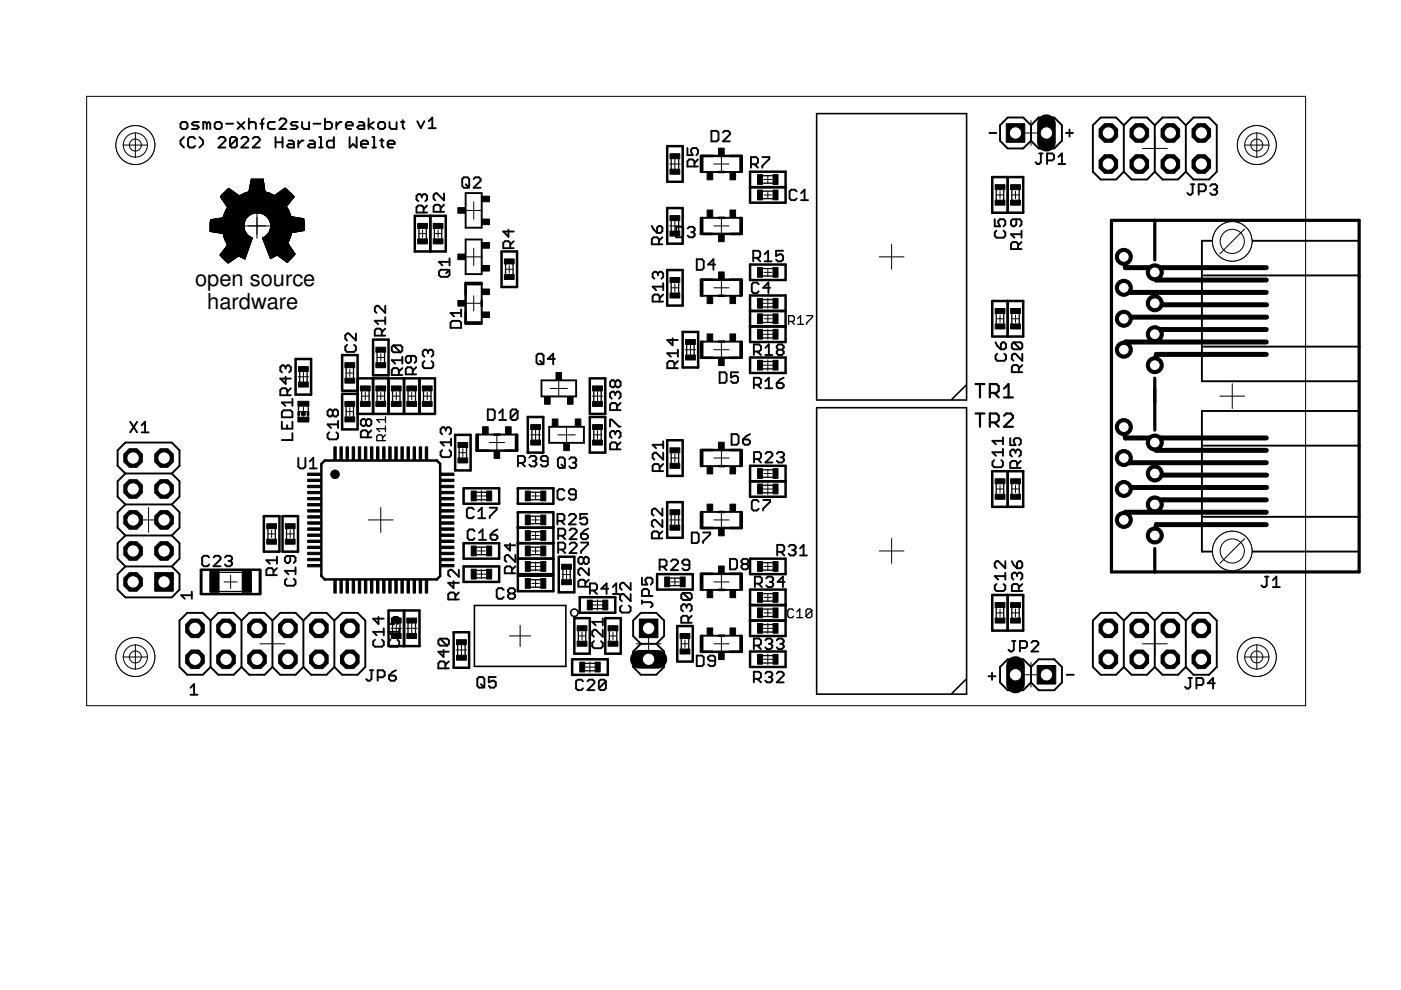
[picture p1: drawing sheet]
<svg xmlns="http://www.w3.org/2000/svg" width="297mm" height="210mm" viewBox="0 0 297 210" stroke-linecap="round" stroke-linejoin="round" font-family="sans-serif">
<defs><g id="words">
<g font-size="4.6">
<text x="41.4" y="60.6">open source</text>
<text x="44" y="65.6">hardware</text>
</g>
</g></defs>
<g fill="#000" stroke="#000" stroke-width=".21">
<path d="M142 35.9h2.1v1h-2.1zM142 32.6h2.1v1.1h-2.1zM149.9 36.6h1.2v1.5h-1.2zM152.4 31.4h1.1v1.5h-1.1zM154.8 36.6h1.2v1.5h-1.2zM160.6 37h1.1v2.1h-1.1zM163.9 37h1.1v2.1h-1.1zM211 39.2h2.1v1h-2.1zM214.3 39.2h2v1h-2zM214.7 27.5h1.3v1.4h-1.3zM221.2 27.5h1.3v1.4h-1.3zM234.3 34.1h1.3v1.3h-1.3z"/>
<path d="M234.3 27.5h1.3v1.4h-1.3zM240.9 27.5h1.3v1.4h-1.3zM240.9 34.1h1.3v1.3h-1.3zM247.5 27.5h1.3v1.4h-1.3zM247.5 34.1h1.3v1.3h-1.3zM254 27.5h1.4v1.4h-1.4zM254 34.1h1.4v1.3h-1.4zM88.6 47.4h2v1h-2zM88.6 50.7h2v1h-2zM91.8 47.4h2.1v1h-2.1zM91.8 50.7h2.1v1h-2.1zM97.1 53.9h1.5v1.2h-1.5z"/>
<path d="M97.1 44h1.5v1.2h-1.5zM102.3 51.4h1.5v1.2h-1.5zM102.3 56.3h1.5v1.2h-1.5zM102.3 41.6h1.5v1.2h-1.5zM102.3 46.4h1.5v1.2h-1.5zM106.9 54.9h2.1v1.1h-2.1zM106.9 58.2h2.1v1h-2.1zM142 58.8h2.1v1.1h-2.1zM142 45.7h2.1v1.1h-2.1zM142 49h2.1v1.1h-2.1zM149.9 44.5h1.2v1.6h-1.2zM152.4 49.7h1.1v1.5h-1.1z"/>
<path d="M152.4 57.7h1.1v1.5h-1.1zM154.8 44.5h1.2v1.6h-1.2zM160.6 40.3h1.1v2.1h-1.1zM160.6 56.7h1.1v2.1h-1.1zM163.9 40.3h1.1v2.1h-1.1zM163.9 56.7h1.1v2.1h-1.1zM211 42.4h2.1v1.1h-2.1zM214.3 42.4h2v1.1h-2zM63.3 77.7h2.1v1.1h-2.1zM73.1 76.9h2.1v1.1h-2.1zM79.7 76.9h2.1v1.1h-2.1zM79.7 73.6h2.1v1.1h-2.1z"/>
<path d="M97.1 63.7h1.5v1.2h-1.5zM102.3 61.3h1.5v1.2h-1.5zM102.3 66.1h1.5v1.2h-1.5zM117.9 79h1.2v1.5h-1.2zM142 62.1h2.1v1.1h-2.1zM145.4 72h2v1h-2zM145.4 75.3h2v1h-2zM149.9 62.8h1.2v1.6h-1.2zM149.9 70.8h1.2v1.5h-1.2zM152.4 76h1.1v1.5h-1.1zM154.8 62.8h1.2v1.6h-1.2zM154.8 70.8h1.2v1.5h-1.2z"/>
<path d="M160.6 63.3h1.1v2h-1.1zM160.6 76.4h1.1v2.1h-1.1zM160.6 66.5h1.1v2.1h-1.1zM160.6 69.8h1.1v2.1h-1.1zM163.9 63.3h1.1v2h-1.1zM163.9 76.4h1.1v2.1h-1.1zM163.9 66.5h1.1v2.1h-1.1zM163.9 69.8h1.1v2.1h-1.1zM211 65.4h2.1v1.1h-2.1zM211 68.7h2.1v1h-2.1zM214.3 68.7h2v1h-2zM214.3 65.4h2v1.1h-2z"/>
<path d="M27.6 96.5h1.3v1.3h-1.3zM34.1 96.5h1.3v1.3h-1.3zM63.2 87.3h.3v.8h-.3zM63.2 88.5h2.3v1h-2.3zM63.2 85.1h2.3v1h-2.3zM63.3 81h2.1v1.1h-2.1zM63.9 87.3h.8v.8h-.8zM65.1 87.3h.4v.8h-.4zM70.8 94.7h.5v2.8h-.5zM72.1 94.7h.5v2.8h-.5zM73.1 88.4h2.1v1.1h-2.1zM73.1 85.1h2.1v1.1h-2.1z"/>
<path d="M73.1 80.2h2.1v1h-2.1zM73.4 94.7h.5v2.8h-.5zM74.7 94.7h.5v2.8h-.5zM76 94.7h.5v2.8h-.5zM76.4 81.8h2.1v1.1h-2.1zM76.4 85.1h2.1v1.1h-2.1zM77.3 94.7h.5v2.8h-.5zM78.5 94.7h.6v2.8h-.6zM79.7 85.1h2.1v1.1h-2.1zM79.7 81.8h2.1v1.1h-2.1zM79.8 94.7h.5v2.8h-.5zM81.1 94.7h.5v2.8h-.5z"/>
<path d="M82.4 94.7h.5v2.8h-.5zM83 85.1h2v1.1h-2zM83 81.8h2v1.1h-2zM83.7 94.7h.5v2.8h-.5zM85 94.7h.5v2.8h-.5zM86.3 81.8h2v1.1h-2zM86.3 85.1h2v1.1h-2zM86.3 94.7h.5v2.8h-.5zM87.6 94.7h.5v2.8h-.5zM88.9 94.7h.5v2.8h-.5zM89.5 81.8h2.1v1.1h-2.1zM89.5 85.1h2.1v1.1h-2.1z"/>
<path d="M90.2 94.7h.5v2.8h-.5zM97.1 97.1h2.1v1h-2.1zM97.1 93.8h2.1v1.1h-2.1zM102.3 90.5h1.2v1.5h-1.2zM104.8 95.7h1.1v1.5h-1.1zM107.2 90.5h1.2v1.5h-1.2zM112.5 90h2.1v1.1h-2.1zM112.5 93.3h2.1v1.1h-2.1zM115.5 84.2h1.1v1.5h-1.1zM117.1 88.8h1.2v1.6h-1.2zM119.5 94h1.2v1.5h-1.2zM120.3 84.2h1.2v1.5h-1.2z"/>
<path d="M122 88.8h1.1v1.6h-1.1zM125.6 90h2.1v1.1h-2.1zM125.6 93.3h2.1v1.1h-2.1zM125.6 85.1h2.1v1.1h-2.1zM125.6 81.8h2.1v1.1h-2.1zM142 98.2h2.1v1.1h-2.1zM142 95h2.1v1h-2.1zM149.9 99h1.2v1.5h-1.2zM152.4 93.8h1.1v1.5h-1.1zM154.8 99h1.2v1.5h-1.2zM160.6 99.4h1.1v2h-1.1zM163.9 99.4h1.1v2h-1.1z"/>
<path d="M27.6 116.2h1.3v1.3h-1.3zM27.6 109.6h1.3v1.3h-1.3zM27.6 103h1.3v1.3h-1.3zM34.1 116.2h1.3v1.3h-1.3zM34.1 109.6h1.3v1.3h-1.3zM34.1 103h1.3v1.3h-1.3zM56.6 111h2v1.1h-2zM56.6 114.3h2v1.1h-2zM60.5 114.3h2.1v1.1h-2.1zM60.5 111h2.1v1.1h-2.1zM65.2 100.3h2.7v.5h-2.7zM65.2 101.6h2.7v.5h-2.7z"/>
<path d="M65.2 102.9h2.7v.5h-2.7zM65.2 104.2h2.7v.5h-2.7zM65.2 105.5h2.7v.5h-2.7zM65.2 106.8h2.7v.5h-2.7zM65.2 108.1h2.7v.5h-2.7zM65.2 109.3h2.7v.6h-2.7zM65.2 110.6h2.7v.5h-2.7zM65.2 111.9h2.7v.5h-2.7zM65.2 113.2h2.7v.5h-2.7zM65.2 114.5h2.7v.5h-2.7zM65.2 115.8h2.7v.5h-2.7zM65.2 117.1h2.7v.5h-2.7z"/>
<path d="M65.2 118.4h2.7v.5h-2.7zM65.2 119.7h2.7v.5h-2.7zM93.5 119.7h2.7v.5h-2.7zM93.5 118.4h2.7v.5h-2.7zM93.5 117.1h2.7v.5h-2.7zM93.5 115.8h2.7v.5h-2.7zM93.5 114.5h2.7v.5h-2.7zM93.5 113.2h2.7v.5h-2.7zM93.5 111.9h2.7v.5h-2.7zM93.5 110.6h2.7v.5h-2.7zM93.5 109.3h2.7v.6h-2.7zM93.5 108.1h2.7v.5h-2.7z"/>
<path d="M93.5 106.8h2.7v.5h-2.7zM93.5 105.5h2.7v.5h-2.7zM93.5 104.2h2.7v.5h-2.7zM93.5 102.9h2.7v.5h-2.7zM93.5 101.6h2.7v.5h-2.7zM93.5 100.3h2.7v.5h-2.7zM99.9 115.8h1.1v2.1h-1.1zM99.9 104.1h1.1v2.1h-1.1zM103.2 115.8h1v2.1h-1zM103.2 104.1h1v2.1h-1zM111.4 104.1h1v2.1h-1zM111.4 119.1h1v2h-1z"/>
<path d="M111.4 109.2h1v2.1h-1zM111.4 112.5h1v2.1h-1zM111.4 115.8h1v2.1h-1zM114.7 104.1h1v2.1h-1zM114.7 119.1h1v2h-1zM114.7 109.2h1v2.1h-1zM114.7 112.5h1v2.1h-1zM114.7 115.8h1v2.1h-1zM119.1 119.6h2.1v1.1h-2.1zM142 108.1h2.1v1h-2.1zM142 111.4h2.1v1h-2.1zM149.9 106.9h1.2v1.5h-1.2z"/>
<path d="M152.4 112.1h1.1v1.5h-1.1zM154.8 106.9h1.2v1.5h-1.2zM160.6 102.6h1.1v2.1h-1.1zM160.6 119.1h1.1v2h-1.1zM163.9 102.6h1.1v2.1h-1.1zM163.9 119.1h1.1v2h-1.1zM211 101.5h2.1v1.1h-2.1zM211 104.8h2.1v1.1h-2.1zM214.3 104.8h2v1.1h-2zM214.3 101.5h2v1.1h-2zM27.6 122.7h1.3v1.3h-1.3zM34.1 122.7h1.3v1.3h-1.3z"/>
<path d="M40.7 139.1h1.3v1.3h-1.3zM40.7 132.6h1.3v1.3h-1.3zM42.4 120.8h.2l-.1 5.2zM42.4 125.9h13zM44.5 121.2h1.9v4.4h-1.9zM47.3 132.6h1.3v1.3h-1.3zM47.3 139.1h1.3v1.3h-1.3zM51.4 121.2h1.9v4.4h-1.9zM53.8 132.6h1.3v1.3h-1.3zM53.8 139.1h1.3v1.3h-1.3zM42.4 120.8l13 .1zM55.3 120.8v5.2z"/>
<path d="M60.4 132.6h1.3v1.3h-1.3zM60.4 139.1h1.3v1.3h-1.3zM67 132.6h1.3v1.3h-1.3zM67 139.1h1.3v1.3h-1.3zM70.8 123h.5v2.8h-.5zM72.1 123h.5v2.8h-.5zM73.4 123h.5v2.8h-.5zM73.5 132.6h1.3v1.3h-1.3zM73.5 139.1h1.3v1.3h-1.3zM74.7 123h.5v2.8h-.5zM76 123h.5v2.8h-.5zM77.3 123h.5v2.8h-.5z"/>
<path d="M78.5 123h.6v2.8h-.6zM79.8 123h.5v2.8h-.5zM81.1 123h.5v2.8h-.5zM82.4 123h.5v2.8h-.5zM83 131h2v1.1h-2zM83 134.3h2v1.1h-2zM83.7 123h.5v2.8h-.5zM85 123h.5v2.8h-.5zM86.3 131h2v1.1h-2zM86.3 134.3h2v1.1h-2zM86.3 123h.5v2.8h-.5zM87.6 123h.5v2.8h-.5z"/>
<path d="M88.9 123h.5v2.8h-.5zM90.2 123h.5v2.8h-.5zM96.8 135.6h2.1v1.1h-2.1zM96.8 138.9h2.1v1.1h-2.1zM99.9 120.7h1.1v2.1h-1.1zM103.2 120.7h1v2.1h-1zM111.4 122.7h1v2h-1zM114.7 122.7h1v2h-1zM119.1 122.9h2.1v1.1h-2.1zM122.4 132.7h2v1h-2zM122.4 136h2v1h-2zM124.5 127.2h1.1v2.1h-1.1z"/>
<path d="M127.8 127.2h1.1v2.1h-1.1zM128.9 132.7h2.1v1h-2.1zM128.9 136h2.1v1h-2.1zM136.9 132.6h1.3v1.3h-1.3zM136.9 139.1h1.3v1.3h-1.3zM140.9 122.3h1.1v2.1h-1.1zM144.2 134.3h2.1v1.1h-2.1zM144.2 137.6h2.1v1.1h-2.1zM144.2 122.3h1.1v2.1h-1.1zM149.9 125.2h1.2v1.5h-1.2zM149.9 133.1h1.2v1.6h-1.2zM152.4 120h1.1v1.5h-1.1z"/>
<path d="M152.4 138.3h1.1v1.5h-1.1zM154.8 125.2h1.2v1.5h-1.2zM154.8 133.1h1.2v1.6h-1.2zM160.6 128.9h1.1v2.1h-1.1zM160.6 138.7h1.1v2.1h-1.1zM160.6 132.2h1.1v2.1h-1.1zM160.6 125.6h1.1v2.1h-1.1zM163.9 128.9h1.1v2.1h-1.1zM163.9 138.7h1.1v2.1h-1.1zM163.9 132.2h1.1v2.1h-1.1zM163.9 125.6h1.1v2.1h-1.1zM211 127.8h2.1v1h-2.1z"/>
<path d="M211 131h2.1v1.1h-2.1zM214.3 131h2v1.1h-2zM214.3 127.8h2v1h-2zM234.3 139.1h1.3v1.3h-1.3zM234.3 132.6h1.3v1.3h-1.3zM240.9 139.1h1.3v1.3h-1.3zM240.9 132.6h1.3v1.3h-1.3zM247.5 139.1h1.3v1.3h-1.3zM247.5 132.6h1.3v1.3h-1.3zM254 132.6h1.4v1.3h-1.4zM254 139.1h1.4v1.3h-1.4zM122.9 140.4h1.1v2.1h-1.1z"/>
<path d="M126.2 140.4h1.1v2.1h-1.1zM214.7 142.4h1.3v1.3h-1.3zM221.2 142.4h1.3v1.3h-1.3z"/>
</g>
<g fill="none" stroke="#000" stroke-width=".53">
<path d="M141.5 31h3.2v7.5h-3.2zM148.6 36.4v-3.3h8.7v3.3M148.9 33.1v3.4M152.3 36.5h1.2M157 33.1v3.4M159 36.4h7.6v6.6h-7.6zM159 39.7h7.6M210.4 37.5h6.5v7.6h-6.5zM213.7 37.5v7.6M87.9 45.8h6.6v7.5h-6.6zM91.2 45.8v7.5M102.1 60h-3.4v8.6h3.4"/>
<path d="M106.3 53.3h3.3v7.6h-3.3zM141.5 44.1h3.2v7.6h-3.2zM141.5 57.3h3.2v7.5h-3.2zM148.6 46.2v3.4h8.7v-3.4M148.9 46.2v3.4M148.9 59.3v3.4M152.4 46.2h1.2M157 46.2v3.4M157 59.3v3.4M159 56.1h7.6v3.3h-7.6zM62.7 76.1h3.3v7.6h-3.3zM79.1 72h3.3v7.6h-3.3z"/>
<path d="M98.7 60.2h3.4M98.7 68.4h3.4M102.1 63.7v1.2M144.7 70.4h3.3v7.5h-3.3zM148.6 62.7v-3.4h8.7v3.4M148.6 72.5v3.4h8.7v-3.4M148.9 72.4v3.5M152.3 62.7h1.2M152.4 72.4h1.2M157 72.4v3.5M159 62.7h7.6v9.8h-7.6zM159 75.8h7.6v3.3h-7.6z"/>
<path d="M159 65.9h7.6M159 69.2h7.6M210.4 63.8h6.5v7.6h-6.5zM213.7 63.8v7.6M68.1 98.4l.8-.8h23.7l.7 .8v23.7l-.7 .8h-23.7l-.8-.8zM75.8 82.8h-3.3v-7.5h3.3v15.7h-3.3v-7.5h3.3M75.8 80.2h16.4v7.6h-16.4M79.1 80.2v7.6M82.4 80.2v7.6M85.7 80.2v7.6M88.9 80.2v7.6M96.5 92.2h3.3v7.5h-3.3z"/>
<path d="M101 92.2v3.3h8.7v-3.3M101.3 92.1v3.4M104.8 92.1h1.2M109.4 92.1v3.4M111.9 88.4h3.3v7.6h-3.3zM125.1 80.2h3.2v7.6h-3.2zM125.1 88.4h3.2v7.6h-3.2zM141.5 93.3h3.2v7.6h-3.2zM148.6 98.8v-3.4h8.7v3.4M148.9 95.4v3.4M152.3 98.8h1.2M157 95.4v3.4"/>
<path d="M159 98.8h7.6v6.5h-7.6zM210.4 99.9h6.5v7.6h-6.5zM213.7 99.9v7.6M55.9 109.4h3.3v7.6h-3.3zM59.9 109.4h3.3v7.6h-3.3zM98.3 115.2h7.5v3.2h-7.5zM98.3 103.5h7.5v3.3h-7.5zM109.8 118.4h7.5M109.8 115.2h7.5M109.8 103.5h7.5v3.3h-7.5zM109.8 108.6h7.5v13.1h-7.5zM109.8 111.9h7.5"/>
<path d="M118.5 118h3.3v7.6h-3.3zM141.5 106.5h3.2v7.5h-3.2zM148.6 108.6v3.4h8.7v-3.4M148.9 108.5v3.5M152.4 108.5h1.2M157 108.5v3.5M159 118.4h7.6v3.3h-7.6zM159 102h7.6M42.7 120.8h12.4v5.2h-12.4zM82.4 129.4h6.5v7.6h-6.5zM85.7 129.4v7.6M96.2 134h3.3v7.6h-3.3z"/>
<path d="M98.3 120.1h7.5v3.3h-7.5zM109.8 122.1h7.5v3.2h-7.5zM121.3 139.8h7.6v3.3h-7.6zM121.8 131.1h3.3v7.5h-3.3zM122.9 126.6h7.6v3.3h-7.6zM128.3 131.1h3.3v7.5h-3.3zM139.3 121.7h7.6v3.3h-7.6zM143.6 132.7h3.3v7.6h-3.3zM148.6 125.1v-3.4h8.7v3.4M148.6 134.8v3.4h8.7v-3.4M148.9 121.7v3.4M148.9 134.8v3.4"/>
<path d="M152.3 125.1h1.2M152.4 134.8h1.2M157 121.7v3.4M157 134.8v3.4M159 125h7.6v9.9h-7.6zM159 138.1h7.6v3.3h-7.6zM159 128.3h7.6M159 131.6h7.6M210.4 126.2h6.5v7.5h-6.5zM213.7 126.2v7.5"/>
</g>
<path d="M235.6 46.7h52.6v74.6h-52.6zM244.8 46.7v8.4M244.8 80.2v11M244.8 116.3v5" fill="none" stroke="#000" stroke-width=".68"/>
<g fill="none" stroke="#000" stroke-width=".4">
<path d="M38.3 26.2l.3-.3h.8l.4 .3v.8l-.4 .3h-.8l-.3-.3zM39 29.1l-.7 .7v.7l.7 .8M41.4 29.4l-.4-.3h-.8l-.3 .3v1.5l.3 .4h.8l.4-.4M42.2 25.9h-1.1l-.4 .3 .4 .4h.7l.4 .4-.4 .3h-1.1M42.3 29.1l.7 .7v.7l-.7 .8M43.8 26.2l-.3-.3h-.4v1.4M43.8 26.2v1.1M43.8 26.2l.4-.3 .4 .3v1.1M45.5 26.2l.4-.3h.7l.4 .3v.8l-.4 .3h-.7l-.4-.3zM46.3 29.4l.4-.3h.7l.4 .3v.4l-1.5 1.5h1.5M47.9 26.2h1.5M50.2 29.4l-.4-.3h-.7l-.4 .3v1.5"/>
<path d="M50.2 29.4v1.5l-.4 .4h-.7l-.4-.4M50.2 29.4l-1.5 1.5M50.4 25.9l1.4 1.4M51.2 29.4l.3-.3h.8l.3 .3v.4l-1.4 1.5h1.4M51.8 25.9l-1.4 1.4M52.8 26.2l.3-.3h.8l.4 .3v1.1M52.8 25.1v2.2M53.6 29.4l.4-.3h.7l.4 .3v.4l-1.5 1.5h1.5M55.2 26.2h.7M55.9 25.1l-.3 .4v1.8M58.3 25.9h-1.1l-.4 .3v.8l.4 .3h1.1M58.4 29.1v2.2"/>
<path d="M58.4 30.2h1.5M59.2 25.5l.4-.4h.7l.4 .4v.4l-1.5 1.4h1.5M59.9 29.1v2.2M61.2 29.8h.8l.3 .4v1.1h-1.1l-.4-.4 .4-.4h1.1M63.1 25.9h-1.1l-.4 .3 .4 .4h.8l.3 .4-.3 .3h-1.2M63.2 29.8v1.5M64.1 25.9v1.1l.3 .3h1.1v-1.4M64.4 29.8h-.4l-.8 .7M65.6 29.8h.8l.4 .4v1.1h-1.2l-.3-.4 .3-.4h1.2M66.5 26.2h1.5M67.7 29.1h.4v2.2M67.7 31.3h.7"/>
<path d="M68.9 25.1v2.2h1.1l.4-.3v-.8l-.4-.3h-1.1M70.8 29.1v2.2h-1.1l-.4-.4v-.7l.4-.4h1.1M71.3 25.9v1.4M72.4 25.9h-.3l-.8 .7M73.3 26.6h1.5v-.4l-.4-.3h-.7l-.4 .3v.8l.4 .3h.7M74.1 29.1v2.2l.8-.8 .7 .8v-2.2M76.1 25.9h.8l.3 .3v1.1h-1.1l-.4-.3 .4-.4h1.1M76.5 30.5h1.5v-.3l-.3-.4h-.8l-.4 .4v.7l.4 .4h.8M78.1 25.1v2.2M79 29.1h.3v2.2M79 31.3h.7M79.3 25.9l-1.2 .7 1.2 .7"/>
<path d="M80.2 26.2l.3-.3h.8l.4 .3v.8l-.4 .3h-.8l-.3-.3zM80.6 29.8h.7M80.9 29.4v1.5l.4 .4M82.2 30.5h1.5v-.3l-.4-.4h-.8l-.3 .4v.7l.3 .4h.8M82.6 25.9v1.1l.4 .3h1.1v-1.4M85 25.9h.7M85.4 25.5v1.5l.3 .3M88.5 25.7l.7 1.5 .8-1.5M90.9 25.7l.8-.7v2.2M90.9 27.2h1.5M98.4 37.6h.7l.4 .4v1.5l-.4 .3h-.7l-.4-.3v-1.5zM98.7 39.1l.8 .7"/>
<path d="M100.4 38l.4-.4h.7l.4 .4v.3l-1.5 1.5h1.5M145.8 31.4v1.5h1.1l-.4-.8v-.3l.4-.4h.7l.4 .4v.7l-.4 .4M147.2 35.3v-1.1l-.3-.4h-.8l-.3 .4v1.1h2.2M148 33.8l-.8 .8M148.9 36.5h8.1M150.8 27.7h1.2l.3 .4v1.5l-.3 .4h-1.2zM153.3 28.1l.3-.4h.8l.3 .4v.4l-1.4 1.5h1.4M159.2 34.8h1.1l.4-.4v-.7l-.4-.4h-1.1v2.3M160 34.8l.7 .8M161.6 33.3h1.5v.4l-1.5 1.5v.4M209.8 28.2h1.4M218.6 26.6l-1.7-1.7h-3.2l-1.7 1.7v3.2l1.7 1.7h3.2l1.7-1.7"/>
<path d="M218.6 26.6l1.6-1.7h3.3l1.6 1.7v3.2l-1.6 1.7h-3.3l-1.6-1.7M218.6 26.6v3.2M220.3 32.5h.8M220.7 32.5v1.9l-.4 .4h-.4l-.3-.4M222 34h1.1l.4-.3v-.8l-.4-.4h-1.1v2.3M224.4 33.3l.7-.8v2.3M224.4 34.8h1.5M226 28.2h1.5M226.8 27.5v1.5M238.3 26.6l-1.7-1.7h-3.2l-1.7 1.7v9.8l1.7 1.7h3.2l1.7-1.7M238.3 26.6l1.6-1.7h3.3l1.6 1.7M238.3 36.4l1.6 1.7h3.3l1.6-1.7"/>
<path d="M238.3 26.6v9.8M244.8 26.6l1.7-1.7h3.3l1.6 1.7M244.8 36.4l1.7 1.7h3.3l1.6-1.7M244.8 26.6v9.8M251.4 26.6l1.6-1.7h3.3l1.7 1.7v9.8l-1.7 1.7h-3.3l-1.6-1.7M251.4 26.6v9.8M252.5 39.1h.7M252.9 39.1v1.8l-.4 .4h-.4l-.4-.4M256.6 39.4l.3-.3h.8l.4 .3v.4l-.4 .4M89.4 41.5l-.3-.3h-.4l-.4 .3v.8l.4 .4M89.4 41.5l.4-.3h.4l.4 .3v.8l-.4 .4M89.4 41.5v.4"/>
<path d="M89.8 45.1v-1.1l-.4-.4h-.7l-.4 .4v1.1h2.3M90.6 43.6l-.8 .7M93.1 57.6l.4-.4h1.4l.4 .4v.7l-.4 .4h-1.4l-.4-.4zM93.4 44.9v-1.1l-.4-.4h-.7l-.4 .4v1.1h2.2M94.1 41v1.5l-1.4-1.5h-.4l-.4 .4v.7l.4 .4M94.1 43.4l-.7 .8M95.3 54.8v1.5M95.3 57.2l-.7 .8M95.3 55.5h-2.2l.7 .8M98.7 40.9h3.4v7.4h-3.4zM98.7 50.8h3.4v7.3h-3.4zM107.8 48.7v1.5l-1.1-1.1h2.2"/>
<path d="M108.2 52.6v-1.1l-.4-.4h-.7l-.4 .4v1.1h2.2M108.9 51.1l-.7 .8M138.2 47.9l.4 .7 .7 .8M139.3 48.3l.4-.4h.4l.3 .4v.7l-.3 .4h-.8zM139.5 58l-.4-.4h-.4l-.3 .4v.7l.3 .4M139.5 58l.3-.4h.4l.4 .4v.7l-.4 .4M139.5 58v.4M139.7 51.8v-1.1l-.4-.4h-.7l-.4 .4v1.1h2.2M140.4 50.3l-.7 .8M143.4 48.1h1.1l.4 .4v1.5l-.4 .3h-1.1zM145.8 48.5l.4-.4h.7l.4 .4v.3l-.4 .4M146.5 49.2h.4"/>
<path d="M146.9 49.2l.4 .4v.4l-.4 .3h-.7l-.4-.3M147.7 55h1.1l.4 .4v1.4l-.4 .4h-1.1zM148.9 46.2h8.1M151.6 56.1h-1.5l1.2-1.1v2.2M159.7 54.7h1.1l.4-.4v-.7l-.4-.4h-1.1v2.2M160.4 54.7l.8 .7M162.1 53.9l.8-.7v2.2M162.1 55.4h1.5M166 53.2h-1.5v1.1l.8-.4h.4l.3 .4v.7l-.3 .4h-.8l-.4-.4M168.9 40.6l-.4-.4h-.7l-.4 .4v1.5l.4 .3h.7l.4-.3M169.8 42.4h1.5M169.8 41l.8-.8v2.2"/>
<path d="M210.9 46.5v1.5h1.1l-.4-.8v-.3l.4-.4h.8l.3 .4v.7l-.3 .4M211.3 48.9l-.4 .4v.7l.4 .4h1.5l.3-.4v-.7l-.3-.4M215.5 46.5v1.1l-.4 .4h-.4l-.3-.4v-.7l.3-.4h1.5l.4 .4v.7l-.4 .4M215.8 52.8v-1.1l-.3-.4h-.8l-.3 .4v1.1h2.2M216.6 51.3l-.8 .8M216.6 49.7h-2.2l.7 .7M216.6 48.9v1.5M254.1 40.6h1.2l.4-.4v-.8l-.4-.3h-1.2v2.2M255.2 58.4h33M257.3 40.2h.4M257.7 40.2l.4 .4v.3l-.4 .4h-.8l-.3-.4M288 51.1h-33.2v29.7h33.2"/>
<path d="M60.6 77.9l.3-.4h.4l.4 .4v.7l-.4 .4M60.6 77.9l-.4-.4h-.4l-.4 .4v.7l.4 .4M60.6 79.9v1.5l-1.2-1.1h2.3M60.6 77.9v.3M73.6 73.1l-.4 .4v.7l.4 .4h1.5l.4-.4v-.7l-.4-.4M75.5 70.7v1.5l-1.5-1.5h-.4l-.4 .4v.7l.4 .4M80.9 71.2v-1.2l-.3-.3h-.8l-.3 .3v1.2h2.2M81.7 64.8v1.5l-1.5-1.5h-.4l-.3 .4v.8l.3 .3M81.7 67.2v1.5M81.7 68h-2.2l.7 .7M81.7 69.7l-.8 .7M83.4 73.2h1.5l.4 .4v.7l-.4 .4"/>
<path d="M83.4 73.2l-.3 .4v.7l.3 .4h1.5M83.4 73.2l1.5 1.5M84.6 79.5v-1.1l-.4-.4h-.8l-.3 .4v1.1h2.2M85.3 78l-.7 .8M85.3 76.4h-2.2l.7 .7M85.3 75.6v1.5M87.1 75.5v1.1l-.3 .3h-.4l-.4-.3v-.8l.4-.3h1.5l.3 .3v.8l-.3 .3M87.5 79.4v-1.1l-.4-.4h-.7l-.4 .4v1.1h2.2M88.2 77.9l-.7 .7M90 76.6l-.4 .3v.8l.4 .4h1.5l.4-.4v-.8l-.4-.3M90.7 74.5l-.3-.4h-.4l-.4 .4v.8l.4 .3M90.7 74.5l.4-.4h.4l.4 .4v.8l-.4 .3"/>
<path d="M90.7 74.5v.4M95.5 68.4l.4-.4h1.5l.4 .4v1.1h-2.3zM97.8 65.6v1.5M97.8 66.4h-2.3l.8 .7M102.1 60.2v8.2M113.7 75.4l.4-.4h.8l.4 .4v1.5l-.4 .3h-.8l-.4-.3zM114.5 76.5l.8 .7M117.7 76.1h-1.5l1.1-1.1v2.2M139.8 63.9v-1.1l-.3-.4h-.8l-.3 .4v1.1h2.2M140.6 62.4l-.8 .8M140.6 60.8h-2.2l.7 .7M140.6 60v1.5"/>
<path d="M142.6 71.7v1.5l-1.1-1.1h2.2M143 78.1v-1.2l-.4-.3h-.7l-.4 .3v1.2h2.2M143.7 76.6l-.7 .7M143.7 74.9h-2.2l.7 .7M143.7 74.1v1.5M148.9 62.7h8.1M148.9 72.4h8.1M152.6 78.9h1.1l.4 .4v1.5l-.4 .4h-1.1zM156.5 78.9h-1.5v1.2l.7-.4h.4l.4 .4v.7l-.4 .4h-.7l-.4-.4M159.8 74.5h1.2l.3-.4v-.7l-.3-.4h-1.2v2.3M160.6 74.5l.7 .8M160.9 60.3l-.4-.4h-.8l-.3 .4v1.5l.3 .3h.8l.4-.3"/>
<path d="M162.3 73.8l.7-.8v2.3M162.3 75.3h1.4M163.3 61h-1.5l1.1-1.1v2.2M165 74.1h.8M165 74.1l-.3-.3v-.4l.3-.4h.8l.4 .4v.4l-.4 .3M165 74.1l-.3 .4v.4l.3 .4h.8l.4-.4v-.4l-.4-.4M211.1 72.6l.3 .7 .8 .8M211.4 75l-.3 .4v.7l.3 .4h1.5l.4-.4v-.7l-.4-.4M212.6 72.6h.3l.4 .4v.7l-.4 .4h-.7v-1.1zM214.9 72.6l-.4 .4v.7l.4 .4h1.5M214.9 72.6h1.5l.3 .4v.7l-.3 .4M214.9 72.6l1.5 1.5"/>
<path d="M216 78.9v-1.1l-.4-.4h-.7l-.4 .4v1.1h2.2M216.7 75v1.5l-1.4-1.5h-.4l-.4 .4v.7l.4 .4M216.7 77.4l-.7 .8M255.1 73.5h33.1M27.6 89.4l1.5 2.3M29.1 89.4l-1.5 2.3M30 90.2l.8-.8v2.3M30 91.7h1.5M59.8 87.4l.3-.4h1.5l.4 .4v1.1h-2.2zM59.8 89.4v1.5h2.2v-1.5M60.9 90.1v.8M60.9 83.8v-1.1l-.3-.4h-.8l-.4 .4v1.1h2.3"/>
<path d="M61.7 82.3l-.8 .8M62 91.8v1.5h-2.2M62 84.6v1.5M62 85.3h-2.2l.7 .8M63.2 97.1v1.9l.4 .3h.8l.3-.3v-1.9M65.7 99.3h1.5M65.7 97.8l.7-.7v2.2M69.8 91.7l-.4 .3v.8l.4 .4h1.5l.4-.4v-.8l-.4-.3M70.5 87.2l-.3-.4h-.4l-.4 .4v.7l.4 .4h.4l.3-.4M70.5 87.2l.4-.4h.4l.4 .4v.7l-.4 .4h-.4l-.4-.4M70.5 87.2v.7M71.7 89.2v1.5"/>
<path d="M71.7 90h-2.3l.8 .7M77.6 89.2l-.4-.4h-.3l-.4 .4v.7l.4 .4h.3l.4-.4M77.6 89.2l.4-.4h.4l.3 .4v.7l-.3 .4h-.4l-.4-.4M77.6 89.2v.7M78 92.7v-1.1l-.4-.4h-.7l-.4 .4v1.1h2.2M78.7 91.2l-.7 .8M93.8 95.4l-.4 .4v.7l.4 .4h1.5l.3-.4v-.7l-.3-.4M94.5 91l-.4-.4h-.3l-.4 .4v.7l.4 .4M94.5 91l.4-.4h.4l.3 .4v.7l-.3 .4M94.5 91v.3M95.6 93v1.5M95.6 93.8h-2.2l.7 .7"/>
<path d="M101.3 92.1h8.1M103.4 86.8h1.1l.4 .4v1.5l-.4 .3h-1.1zM105.8 89h1.5M105.8 87.6l.8-.8v2.2M109.7 87.2l-.3-.4h-.8l-.4 .4v1.5M109.7 87.2v1.5l-.3 .3h-.8l-.4-.3M109.7 87.2l-1.5 1.5M109.8 98.1h1.1l.4-.3v-.8l-.4-.3h-1.1v2.2M110.6 98.1l.7 .8M112.2 97l.4-.3h.7l.4 .3v.4l-.4 .4M113 97.8h.3M113.3 97.8l.4 .3v.4l-.4 .4h-.7l-.4-.4"/>
<path d="M114.8 80.6h7.4v3.5h-7.4zM116.1 97.8h-1.1l-.3-.4v-.4l.3-.3h.8l.3 .3v1.5l-.3 .4h-.8l-.3-.4M116.4 90.5h7.4v3.4h-7.4zM118.6 97h.8l.4 .4v1.4l-.4 .4h-.8l-.3-.4v-1.4zM119 98.5l.8 .7M120.7 97.4l.4-.4h.7l.4 .4v.3l-.4 .4M121.4 98.1h.4M121.8 98.1l.4 .4v.3l-.4 .4h-.7l-.4-.4M129.3 90.4v-1.4h.4l1.5 1.4h.4M130.5 81l-.4-.4h-.4l-.4 .4v.7l.4 .4h.4l.4-.4M130.5 81l.3-.4h.4l.4 .4v.7l-.4 .4h-.4l-.3-.4M130.5 83.4l-.4-.4h-.4l-.4 .4v.8l.4 .3"/>
<path d="M130.5 91.8l-.4-.4h-.4l-.4 .4v.7l.4 .4M130.5 91.8l.3-.4h.4l.4 .4v.7l-.4 .4M130.5 81v.7M130.5 83.4v.4M130.5 91.8v.3M130.5 83.4l.3-.4h.4l.4 .4v.8l-.4 .3M130.8 95.3v-1.1l-.3-.4h-.8l-.4 .4v1.1h2.3M130.8 87v-1.2l-.3-.4h-.8l-.4 .4v1.2h2.3M131.6 93.8l-.8 .7M131.6 85.4l-.8 .8M139.8 99.9v-1.1l-.3-.4h-.8l-.3 .4v1.1h2.2M140.6 96v1.5l-1.5-1.5h-.4l-.3 .4v.7l.3 .4"/>
<path d="M140.6 94.3h-2.2l.7 .7M140.6 93.6v1.4M140.6 98.4l-.8 .7M148.9 98.8h8.1M155.1 92.1h1.1l.4 .3v1.5l-.4 .4h-1.1zM157.5 93.2h1.1l.4 .4v.3l-.4 .4h-.7l-.4-.4zM159 92.1l-.7 .3-.8 .8M159.8 81.6h1.2l.3-.4v-.7l-.3-.4h-1.2v2.2M159.9 97.3h1.1l.4-.3v-.8l-.4-.4h-1.1v2.3M160.6 81.6l.7 .7M160.6 97.3l.8 .8M162.3 80.8l.7-.7v2.2"/>
<path d="M162.3 82.3h1.4M162.3 96.2l.4-.4h.7l.4 .4v.4l-1.5 1.5h1.5M164.7 81.2h1.1l.4 .4v.3l-.4 .4h-.8l-.3-.4zM164.7 96.2l.4-.4h.7l.4 .4v.4l-.4 .4M165.4 97h.4M165.8 97l.4 .3v.4l-.4 .4h-.7l-.4-.4M166.2 80.1l-.8 .4-.7 .7M210.8 97.6l-.4 .3v.8l.4 .4h1.5l.3-.4v-.8l-.3-.3M212.6 92.7v1.5M212.6 95.1v1.5M212.6 95.9h-2.2l.8 .7M212.6 93.5h-2.2l.8 .7"/>
<path d="M214.2 92.9v1.5h1.1l-.4-.8v-.3l.4-.4h.7l.4 .4v.7l-.4 .4M215.3 95.7l-.4-.4h-.3l-.4 .4v.7l.4 .4M215.3 95.7l.4-.4h.3l.4 .4v.7l-.4 .4M215.3 95.7v.4M215.7 99.2v-1.1l-.4-.4h-.7l-.4 .4v1.1h2.2M216.4 97.7l-.7 .8M255.2 94.5h33M288 87.1h-33.2v29.8h33.2M26.6 100.4l-1.7-1.6v-3.3l1.7-1.7h9.8l1.7 1.7v3.3l-1.7 1.6M26.6 100.4l-1.7 1.6v3.3l1.7 1.7M26.6 107l-1.7 1.6v3.3l1.7 1.6M26.6 113.5l-1.7 1.7v3.2l1.7 1.7"/>
<path d="M26.6 113.5h9.8M26.6 107h9.8M26.6 100.4h9.8M36.4 113.5l1.7 1.7v3.2l-1.7 1.7M36.4 107l1.7 1.6v3.3l-1.7 1.6M36.4 100.4l1.7 1.6v3.3l-1.7 1.7M44.3 118.2l-.3-.4h-.8l-.3 .4v1.5l.3 .4h.8l.3-.4M45.3 118.2l.4-.4h.7l.4 .4v.4l-1.5 1.5h1.5M47.7 118.2l.4-.4h.7l.4 .4v.4l-.4 .3M48.4 118.9h.4M48.8 118.9l.4 .4v.4l-.4 .4h-.7l-.4-.4M58.7 118.8h-2.2l.7 .7"/>
<path d="M58.7 118v1.5M61.5 117.9v1.1l-.3 .4h-.4l-.4-.4v-.8l.4-.3h1.5l.4 .3v.8l-.4 .4M100.5 108l-.4-.3h-.7l-.4 .3v1.5l.4 .4h.7l.4-.4M100.6 112.6l-.3-.4h-.8l-.4 .4v1.5l.4 .4h.8l.3-.4M101.4 108.4l.8-.7v2.2M101.4 109.9h1.5M101.6 114.5h1.5M101.6 113l.7-.8v2.3M103.8 107.7h1.5v.3l-1.5 1.5v.4M104 113.4h1.1l.4 .3v.4l-.4 .4h-.7l-.4-.4zM105.5 112.2l-.8 .4-.7 .8M108.1 115.3v1.4l-1.1-1.1h2.3"/>
<path d="M109.3 117.7v1.4l-1.5-1.4h-.4l-.4 .3v.8l.4 .3M118.2 110.4h1.1l.4-.3v-.8l-.4-.3h-1.1v2.2M118.3 113.6h1.2l.3-.4v-.7l-.3-.4h-1.2v2.2M118.3 116.5h1.2l.3-.3v-.8l-.3-.4h-1.2v2.3M118.9 110.4l.8 .8M119.1 113.6l.7 .7M119.1 116.5l.7 .8M119.7 104.1l-.4-.4h-.7l-.4 .4v1.5l.4 .3h.7l.4-.3M120.6 109.3l.4-.3h.7l.4 .3v.4l-1.5 1.5h1.5M120.8 112.5l.3-.4h.8l.4 .4v.3l-1.5 1.5h1.5M120.8 115.4l.3-.4h.8l.4 .4v.4l-1.5 1.5h1.5M122.1 104.8h-1.1l-.4-.3v-.4l.4-.4h.7l.4 .4v1.5l-.4 .3h-.7l-.4-.3"/>
<path d="M123.2 113.2h1.1l.4 .4v.3l-.4 .4h-.8l-.3-.4zM123.2 115h1.5v.4l-1.5 1.5v.4M123.7 118.4l-.3-.3h-.4l-.4 .3v.8l.4 .4h.4l.3-.4M123.7 118.4l.4-.3h.4l.3 .3v.8l-.3 .4h-.4l-.4-.4M123.7 118.4v.8M124.5 109h-1.5v1.1l.8-.4h.3l.4 .4v.7l-.4 .4h-.7l-.4-.4M124.7 112.1l-.8 .4-.7 .7M139.7 114.2v-1.2l-.4-.3h-.7l-.4 .3v1.2h2.2M140.4 107.8v1.5l-1.5-1.5h-.3l-.4 .4v.7l.4 .4M140.4 110.2v1.5l-1.5-1.5h-.3l-.4 .4v.8l.4 .3M140.4 112.7l-.7 .7M142.3 119l.3-.4h.8l.4 .4v.4l-1.5 1.5h1.5"/>
<path d="M146.2 119.8h-1.1l-.4-.4v-.4l.4-.4h.7l.4 .4v1.5l-.4 .4h-.7l-.4-.4M146.7 112.9h1.1l.3 .4v1.5l-.3 .3h-1.1zM148.9 108.5h8.1M149.1 112.9h1.5v.4l-1.5 1.5v.3M154.8 118.5h1.1l.4 .4v1.4l-.4 .4h-1.1zM157.6 119.6l-.4 .4v.3l.4 .4h.7l.4-.4v-.3l-.4-.4M157.6 119.6l-.4-.4v-.3l.4-.4h.7l.4 .4v.3l-.4 .4M157.6 119.6h.7M160.9 106.4l-.4-.4h-.8l-.3 .4v1.5l.3 .3h.8l.4-.3M161.8 106h1.5v.4l-1.5 1.5v.3M164.8 117h1.1l.4-.4v-.7l-.4-.4h-1.1v2.3M165.5 117l.8 .8"/>
<path d="M167.2 115.9l.4-.4h.7l.4 .4v.4l-.4 .3M168 116.6h.3M168.3 116.6l.4 .4v.4l-.4 .4h-.7l-.4-.4M169.6 117.8h1.5M169.6 116.3l.8-.8v2.3M213.1 119v1.5l-1.5-1.5h-.3l-.4 .4v.7l.4 .4M214.5 119l.4 .7 .7 .8M215.6 119.4l.4-.4h.4l.3 .4v.7l-.3 .4h-.8zM255.1 109.6h33.1M26.6 120.1l-1.7 1.6v3.3l1.7 1.7h9.8l1.7-1.7v-3.3l-1.7-1.6M26.6 120.1h9.8M40.7 126.2h-2.3l.8 .8"/>
<path d="M40.7 125.5v1.5M44.6 131.6l-1.6-1.7h-3.3l-1.6 1.7v9.8l1.6 1.7h3.3l1.6-1.7M44.6 131.6l1.7-1.7h3.3l1.6 1.7M44.6 131.6v9.8M51.2 131.6l1.6-1.7h3.3l1.7 1.7M51.2 131.6v9.8M57.8 131.6l1.6-1.7h3.3l1.6 1.7M57.8 131.6v9.8M58 121.9v-1.1l-.4-.3h-.7l-.4 .3v1.1h2.2M58.7 120.5l-.7 .7M60.8 122.7l-.4 .4v.7l.4 .4h1.5l.4-.4v-.7l-.4-.4M62.7 120.3v1.5"/>
<path d="M62.7 121h-2.3l.8 .8M64.3 131.6l1.7-1.7h3.2l1.7 1.7M64.3 131.6v9.8M70.9 131.6l1.6-1.7h3.3l1.6 1.7v9.8l-1.6 1.7h-3.3l-1.6-1.7M70.9 131.6v9.8M79.5 135.6l-.4 .4v.8l.4 .3h1.5l.4-.3v-.8l-.4-.4M80.2 130.8v1.5l-1.1-1.1h2.3M81.4 133.2v1.5M81.4 134h-2.3l.8 .7M82.4 130.8v1.5h1.1l-.4-.7v-.4l.4-.4h.8l.3 .4v.7l-.3 .4M82.8 135.6l-.4 .4v.8l.4 .3h1.5l.3-.3v-.8l-.3-.4M84.6 134h-2.2l.7 .7"/>
<path d="M84.6 133.2v1.5M93.3 135.4l-.4 .4v.7l.4 .4h1.5M93.3 135.4h1.5l.4 .4v.7l-.4 .4M93.3 135.4l1.5 1.5M94 137.8v1.5l-1.1-1.1h2.3M96.2 123.2v1.5l-1.2-1.1h2.3M96.5 127.1v-1.1l-.3-.4h-.8l-.4 .4v1.1h2.3M97.3 120.8v1.5l-1.5-1.5h-.4l-.4 .4v.7l.4 .4M97.3 125.6l-.8 .8M106.8 125.1l-.4-.4h-.7l-.4 .4v1.5l.4 .4h.7l.4-.4M108.1 125.8l-.4-.3v-.4l.4-.4h.7l.4 .4v.4l-.4 .3M108.1 125.8l-.4 .4v.4l.4 .4h.7l.4-.4v-.4l-.4-.4"/>
<path d="M108.1 125.8h.7M108.5 121.6v-1.1l-.4-.4h-.7l-.4 .4v1.1h2.3M109.3 120.1l-.8 .7M124.1 124.4v-1.1l-.4-.4h-.7l-.4 .4v1.1h2.2M124.8 120.5v1.5l-1.4-1.5h-.4l-.4 .4v.7l.4 .4M124.8 122.9l-.7 .8M125.1 125.2h1.1l.4-.4v-.7l-.4-.4h-1.1v2.2M125.8 125.2l.8 .7M125.9 135.9l-.3 .4v.8l.3 .3h1.5l.4-.3v-.8l-.4-.4M127.8 133.5v1.5l-1.5-1.5h-.4l-.3 .4v.7l.3 .4M127.8 131.1v1.5M127.8 131.8h-2.2l.7 .8"/>
<path d="M129 124.8h-1.5l1.1-1.1v2.2M129.9 125.9h1.5M129.9 124.5l.8-.8v2.2M131.8 128.4l-.3 .4v.7l.3 .4h1.5l.4-.4v-.7l-.4-.4M133.7 123.5v1.6l-1.5-1.6h-.4l-.3 .4v.8l.3 .4M133.7 126v1.5l-1.5-1.5h-.4l-.3 .3v.8l.3 .4M135.9 136.5l-1.7 1.6v3.3l1.7 1.7h3.2l1.7-1.7v-3.3l-1.7-1.6M135.9 136.5l-1.7-1.6v-3.3l1.7-1.7h3.2l1.7 1.7v3.3l-1.7 1.6M135.9 136.5h3.2M136.1 122.5v1.5h1.1l-.4-.8v-.4l.4-.3h.8l.3 .3v.8l-.3 .4M136.1 127.7h1.9l.3 .3v.4l-.3 .4M136.1 127.3v.7"/>
<path d="M137.6 126.4v-1.1l-.4-.4h-.7l-.4 .4v1.1h2.2M139.8 120.1h1.2l.3-.3v-.8l-.3-.4h-1.2v2.3M140.6 120.1l.7 .8M144.8 125.7h1.5l.4 .4v.7l-.4 .4M144.8 125.7l-.4 .4v.7l.4 .4h1.5M144.8 125.7l1.5 1.5M145.6 128.5l.3-.4h.4l.4 .4v.7l-.4 .4M145.6 128.5l-.4-.4h-.4l-.4 .4v.7l.4 .4M145.6 128.5v.4M145.9 132v-1.1l-.3-.3h-.8l-.4 .3v1.1h2.3M146.7 130.6l-.8 .7M147.7 139h1.1l.4 .4v1.5l-.4 .3h-1.1z"/>
<path d="M148.9 125.1h8.1M148.9 134.8h8.1M159.8 136.9h1.2l.3-.4v-.7l-.3-.4h-1.2v2.2M160 123.7h1.1l.4-.3v-.8l-.4-.3h-1.1v2.2M160.6 136.9l.7 .7M160.8 123.7l.7 .8M162.3 135.8l.3-.4h.8l.3 .4v.3l-.3 .4M162.5 122.6l.3-.3h.8l.3 .3v.4l-.3 .4M163 136.5h.4M163.2 123.4h.4M163.4 136.5l.3 .4v.3l-.3 .4h-.8l-.3-.4M163.6 123.4l.3 .3v.4l-.3 .4h-.8l-.3-.4"/>
<path d="M164.7 135.8l.3-.4h.8l.4 .4v.3l-.4 .4M165.4 136.5h.4M165.8 136.5l.4 .4v.3l-.4 .4h-.8l-.3-.4M166.3 123.4h-1.4l1.1-1.1v2.2M211.3 123.8l-.4 .4v.7l.4 .4h1.5l.3-.4v-.7l-.3-.4M213.1 121.4v1.5M213.1 122.2h-2.2l.7 .7M214.6 135.9h.7M214.9 135.9v1.9l-.3 .3h-.4l-.4-.3M215.6 121.8l-.3-.4h-.4l-.4 .4v.7l.4 .4M215.6 121.8l.4-.4h.4l.3 .4v.7l-.3 .4M215.6 121.8v.4"/>
<path d="M216 125.3v-1.1l-.4-.4h-.7l-.4 .4v1.1h2.2M216.2 137.4h1.2l.3-.4v-.7l-.3-.4h-1.2v2.2M216.7 123.8l-.7 .8M218.7 136.3l.3-.4h.8l.4 .4v.4l-1.5 1.4h1.5M238.3 131.6l-1.7-1.7h-3.2l-1.7 1.7v9.8l1.7 1.7h3.2l1.7-1.7M238.3 131.6v9.8M238.3 131.6l1.6-1.7h3.3l1.6 1.7M244.8 131.6v9.8M244.8 131.6l1.7-1.7h3.3l1.6 1.7M251.4 131.6v9.8M251.4 131.6l1.6-1.7h3.3l1.7 1.7v9.8l-1.7 1.7h-3.3l-1.6-1.7M268.2 122.3h.7"/>
<path d="M268.6 122.3v1.8l-.4 .4h-.4l-.4-.4M269.9 123l.7-.7v2.2M269.9 124.5h1.5M40.4 145.8l.7-.7v2.2M40.4 147.3h1.5M44.6 141.4l1.7 1.7h3.3l1.6-1.7M51.2 141.4l1.6 1.7h3.3l1.7-1.7M57.8 141.4l1.6 1.7h3.3l1.6-1.7M64.3 141.4l1.7 1.7h3.2l1.7-1.7M78.4 142.1h.7M78.8 142.1v1.9l-.4 .3h-.4l-.4-.3M80.1 143.6h1.1l.4-.4v-.7l-.4-.4h-1.1v2.2"/>
<path d="M82.5 143.2h1.1l.4 .4v.4l-.4 .3h-.7l-.4-.3zM84 142.1l-.8 .4-.7 .7M94.4 141.7v-1.1l-.4-.4h-.7l-.4 .4v1.1h2.3M95.2 140.2l-.8 .8M101.6 143.6h.7l.4 .3v1.5l-.4 .4h-.7l-.4-.4v-1.5zM102 145.1l.7 .7M105.1 143.6h-1.5v1.1l.8-.4h.3l.4 .4v.7l-.4 .4h-.7l-.4-.4M123.6 144.5l-.3-.4h-.8l-.4 .4v1.4l.4 .4h.8l.3-.4M124.5 144.5l.4-.4h.8l.3 .4v.3l-1.5 1.5h1.5M128.5 144.5v1.4l-.4 .4h-.8l-.3-.4M128.5 144.5l-.4-.4h-.8l-.3 .4v1.4M128.5 144.5l-1.5 1.4"/>
<path d="M151.6 140.1h-1.1l-.4-.4v-.3l.4-.4h.8l.3 .4v1.5l-.3 .3h-.8l-.4-.3M159.8 143.9h1.2l.3-.3v-.8l-.3-.4h-1.2v2.3M160.6 143.9l.7 .8M162.3 142.8l.3-.4h.8l.3 .4v.4l-.3 .4M163 143.6h.4M163.4 143.6l.3 .3v.4l-.3 .4h-.8l-.3-.4M164.7 142.8l.3-.4h.8l.4 .4v.4l-1.5 1.5h1.5M209.6 143.4h1.5M210.3 142.6v1.5M218.6 141.4v3.3M218.6 141.4l-1.7-1.6h-3.2l-1.7 1.6v3.3l1.7 1.6h3.2l1.7-1.6M218.6 141.4l1.6-1.6h3.3l1.6 1.6v3.3l-1.6 1.6h-3.3l-1.6-1.6"/>
<path d="M226.2 143.1h1.4M238.3 141.4l1.6 1.7h3.3l1.6-1.7M244.8 141.4l1.7 1.7h3.3l1.6-1.7M252 143.7h.7M252.4 143.7v1.9l-.4 .4h-.4l-.4-.4M253.7 145.2h1.1l.3-.3v-.8l-.3-.4h-1.1v2.3M257.6 144.9h-1.5l1.1-1.2v2.3"/>
</g>
<g fill="none" stroke="#000" stroke-width=".34">
<path d="M173.1 24.1h31.8v60.7h-31.8zM173.1 86.4h31.8v60.8h-31.8zM204.8 81.7l-3 2.9M100.6 128.4h19.4v12.9h-19.4zM204.8 144l-3 3"/>
<circle cx="121.8" cy="129.9" r=".78"/>
</g>
<path d="M206.8 81.4h1.9M206.8 87.7h1.9M207.8 81.4v2.9M207.8 87.7v2.8M209.9 83.3h1.4l.5-.5v-.9l-.5-.5h-1.4v2.9M209.9 89.6h1.4l.5-.5v-1l-.5-.4h-1.4v2.8M210.8 83.3l1 1M210.8 89.6l1 .9M212.9 82.4l.9-1v2.9M212.9 84.3h1.9M212.9 88.1l.5-.4h.9l.5 .4v.5l-1.9 1.9h1.9" fill="none" stroke="#000" stroke-width=".47"/>
<g fill="#000" stroke="#000" stroke-width=".21">
<circle cx="71" cy="100.6" r=".91"/>
<circle cx="244.8" cy="113.5" r="1.8"/>
</g>
<g fill="none" stroke="#000" stroke-width=".28">
<path d="M142.3 33.7v2.2M143.9 33.7v2.2M161.7 37.3h2.2M161.7 38.8h2.2M88.8 48.4v2.3M90.4 48.4v2.3M92.1 48.4v2.3M93.7 48.4v2.3M107.2 56v2.2M108.8 56v2.2M142.3 46.8v2.2M142.3 59.9v2.2"/>
<path d="M143.9 46.8v2.2M143.9 59.9v2.2M161.7 40.5h2.2M161.7 42.1h2.2M161.7 56.9h2.2M161.7 58.5h2.2M211.2 40.2v2.2M212.8 40.2v2.2M214.5 40.2v2.2M216.1 40.2v2.2M63.5 78.8v2.2M65.1 78.8v2.2"/>
<path d="M73.4 78v2.2M75 78v2.2M79.9 74.7v2.2M81.5 74.7v2.2M145.6 73v2.3M147.2 73v2.3M161.7 65.1h2.2M161.7 63.5h2.2M161.7 76.6h2.2M161.7 78.2h2.2M161.7 66.8h2.2M161.7 68.4h2.2"/>
<path d="M161.7 70.1h2.2M161.7 71.6h2.2M167.2 68.2h.9l.3-.4v-.6l-.3-.3h-.9v1.9M167.8 68.2l.6 .6M169.1 67.5l.6-.6v1.9M169.1 68.8h1.2M171 66.9h1.3v.3l-1.3 1.3v.3M211.2 66.5v2.2M212.8 66.5v2.2M214.5 66.5v2.2M216.1 66.5v2.2M63.3 86.1v2.3"/>
<path d="M65.4 86.1v2.3M73.4 86.1v2.3M75 86.1v2.3M76.7 82.9v2.2M78.3 82.9v2.2M79.9 82.9v2.2M81.1 93.4v-.9l-.3-.3h-.6l-.3 .3v.9h1.8M81.5 82.9v2.2M81.7 92.2l-.6 .6M81.7 90.9h-1.8l.6 .6M81.7 88.3v1.3M81.7 90.3v1.2"/>
<path d="M81.7 89h-1.8l.6 .6M83.2 82.9v2.2M84.8 82.9v2.2M86.5 82.9v2.2M88.1 82.9v2.2M89.8 82.9v2.2M91.4 82.9v2.2M97.3 94.8v2.3M98.9 94.8v2.3M112.8 91.1v2.2M114.3 91.1v2.2M125.9 82.9v2.2"/>
<path d="M125.9 91.1v2.2M127.5 82.9v2.2M127.5 91.1v2.2M142.3 96v2.2M143.9 96v2.2M161.7 99.6h2.2M56.8 112.1v2.2M58.4 112.1v2.2M60.7 112.1v2.2M62.3 112.1v2.2M100.9 116h2.3M100.9 117.6h2.3"/>
<path d="M100.9 104.4h2.3M100.9 106h2.3M112.4 116h2.3M112.4 117.6h2.3M112.4 104.4h2.3M112.4 106h2.3M112.4 119.3h2.3M112.4 109.5h2.3M112.4 111h2.3M112.4 112.7h2.3M112.4 114.3h2.3M142.3 109.1v2.3"/>
<path d="M143.9 109.1v2.3M161.7 102.9h2.2M161.7 104.5h2.2M161.7 101.2h2.2M161.7 119.3h2.2M211.2 102.6v2.2M212.8 102.6v2.2M214.5 102.6v2.2M216.1 102.6v2.2M46.4 121.3h5M46.4 125.4h5M83.2 132.1v2.2"/>
<path d="M84.8 132.1v2.2M86.5 132.1v2.2M88.1 132.1v2.2M97 136.7v2.2M98.6 136.7v2.2M100.9 122.5h2.3M100.9 120.9h2.3M112.4 124.5h2.3M112.4 122.9h2.3M112.4 120.9h2.3M119.3 120.7v2.2M120.9 120.7v2.2"/>
<path d="M122.6 133.7v2.3M124.2 133.7v2.3M125.6 129.1h2.2M125.6 127.5h2.2M129.2 133.7v2.3M130.8 133.7v2.3M142 122.6h2.2M142 124.2h2.2M144.4 135.4v2.2M146 135.4v2.2M161.7 130.7h2.2M161.7 129.1h2.2"/>
<path d="M161.7 120.9h2.2M161.7 139h2.2M161.7 132.4h2.2M161.7 134h2.2M161.7 125.9h2.2M161.7 127.4h2.2M168.3 129.4l-.4-.3h-.6l-.3 .3v1.2l.3 .4h.6l.4-.4M169 131h1.2M169 129.7l.6-.6v1.9M172.1 129.4l-.3-.3h-.6l-.3 .3v1.2M172.1 129.4v1.2l-.3 .4h-.6l-.3-.4M172.1 129.4l-1.2 1.2"/>
<path d="M211.2 128.8v2.2M212.8 128.8v2.2M214.5 128.8v2.2M216.1 128.8v2.2M124 140.7h2.2M124 142.2h2.2M161.7 140.6h2.2"/>
</g>
<g fill="none" stroke="#000" stroke-width="1.1">
<path d="M238.3 54.5l.3 2.2h29.9M244.8 57.7l.3 1.7M245.2 59.4h23.3M238.3 61l.2 1M238.3 67.2v.4M238.6 67.2h29.9M238.6 62h29.9M244.8 64.3l.2 .3M245 69.9l-.2 1M245.2 64.6h23.3M245.2 69.9h23.3M268.5 72.5h-29.9l-.3 1.6"/>
<path d="M268.5 75.1h-23.3l-.4 2.3M238.3 90.6l.3 2.3h29.9M238.3 97.1l.2 1M238.6 98.1h29.9M244.8 93.8l.3 1.7M245.2 95.5h23.3M238.3 103.4v.3M238.6 103.4h29.9M244.8 100.4l.2 .3M245 106l-.2 1M245.2 100.7h23.3M245.2 106h23.3"/>
<path d="M268.5 108.6h-29.9l-.3 1.6M268.5 111.2h-23.3l-.4 2.3"/>
</g>
<g fill="none" stroke="#000" stroke-width=".21">
<path d="M52.9 39.9h3.2M53 39.8h3M53 39.6h3M53 39.5h3M53 39.3h3M53 39.2h3M53.1 39.2h2.9M53.1 39.1h2.8M53.1 38.9h2.8M53.1 38.8h2.8M53.2 38.7h2.7M53.2 38.6h2.7"/>
<path d="M53.2 38.5h2.7M53.2 38.4h2.6M53.2 38.2h2.6M53.3 38.2h2.5M53.3 38.1h2.5M60.4 39.9h.1M142 34.8h2.2M143.1 33.7v2.2M151.3 34.8h3.3M153 33.1v3.3M161.9 38.1h1.7M162.8 37.2v1.7"/>
<path d="M216 28.2h5.2M218.6 25.6v5.2M242.2 31.5h5.3M244.8 28.9v5.2M44.6 49h7.3M44.6 48.9h7.3M44.6 48.8h7.3M44.6 48.7h7.2M44.6 48.6h7.2M44.6 48.5h7.2M44.6 48.4h7.2M44.6 48.3h7.1"/>
<path d="M44.6 48.2h7.1M44.6 48.1h7.1M44.6 48h7.1M44.6 47.9h7.1M44.6 47.8h7.1M44.6 47.7h7.1M44.6 47.6h7.1M44.6 47.5h7.1M44.6 47.4h7.2M44.6 47.3h7.2M44.6 47.2h7.2M44.6 47.1h7.2"/>
<path d="M44.6 47h7.2M44.6 46.9h7.3M44.6 46.8h7.3M44.6 46.7h7.4M44.6 46.6h7.4M44.6 46.6v2.5l2.7 .4 .2 .7M44.7 49.1h7.3M45 46.5h7.1M45.3 49.2h6.7M45.7 46.4h6.4M46 49.3h6.1M46.4 46.3h5.8"/>
<path d="M46.5 49.4h5.7M46.7 54.1l.8 .9M46.7 54.1h5.5M46.7 41.7l1.5 2.3M46.7 54h5.5M46.7 41.7h15.6M46.8 54.2h5.4M46.8 53.9h5.5M46.8 41.8h15.5M46.8 41.6h15.5M46.8 54.3h3.8M46.9 53.8h5.4"/>
<path d="M46.9 41.9h15.3M46.9 41.6h15.3M46.9 54.4h3.5M46.9 53.7h5.4M46.9 42h15.2M47 41.4h3.6M47 42.1h15M47 54.5h3.3M47 53.6h5.4M47 46.2h5.3M47.1 41.3h3.4M47.1 42.2h14.9"/>
<path d="M47.1 53.5h5.3M47.1 41.3l-.4 .4M47.1 54.6h3M47.1 49.5h5.1M47.1 42.3h14.8M47.1 41.3h3.2M47.2 53.4h5.3M47.2 54.7h2.8M47.2 42.4h14.6M47.2 53.3h5.3M47.2 41.1h3M47.3 46.1h5"/>
<path d="M47.3 42.5h14.4M47.3 54.8h2.5M47.3 53.2h5.2M47.3 49.6h5M47.3 46h5.1M47.3 49.7h5.1M47.3 45.9h5.2M47.3 42.6h14.3M47.3 41h2.8M47.4 49.8h5.1M47.4 53.1h5.2M47.4 49.9h5.2"/>
<path d="M47.4 45.8h5.2M47.4 54.9h2.3M47.4 50h5.3M47.4 42.7h14.2M47.4 50.1h5.5M47.4 45.7h5.4M47.4 40.9h2.5M47.5 50.2l.5 1.2M47.5 50.2h5.5M47.5 53h5.1M47.5 45.6h5.4M47.5 42.8h14"/>
<path d="M47.5 50.3h5.7M47.5 45.5h5.5M47.5 55h2.1M47.5 52.9h5.1M47.5 50.4h5.9M47.5 45.4h5.7M47.5 42.9h13.9M47.5 40.9h2.3M47.6 50.5h5.9M47.6 45.3h5.8M47.6 55.1h1.8M47.6 52.8h5.1"/>
<path d="M47.6 50.6h5.8M47.6 45.2h6.2M47.6 43h13.7M47.6 45.1l-.3 1.1-2.7 .4M47.6 50.7h5.8M47.6 45.1h13.8M47.6 40.7h2M47.7 52.7h5M47.7 50.8h5.7M47.7 43.1h13.6M47.7 55.2h1.6M47.7 45h13.7"/>
<path d="M47.7 50.9h5.6M47.8 44.9h13.5M47.8 43.2h13.4M47.8 40.6h1.7M47.8 52.6h4.9M47.8 51h5.5M47.8 44.8h13.5M47.8 55.3h1.3M47.8 43.3h13.3M47.8 52.5h5M47.8 51.1h5.5M47.8 44.7h13.5"/>
<path d="M47.8 40.6h1.5M47.9 51.2h5.3M47.9 44.6h13.3M47.9 43.4h13.1M47.9 55.4h1.1M47.9 52.4h4.9M47.9 51.3h5.3M47.9 44.5h13.3M47.9 40.4h1.3M48 51.4h5.1M48 43.5h12.9M48 51.4l.2 .6-1.5 2.1"/>
<path d="M48 52.3h4.9M48 44.4h13.1M48 51.5h5.1M48 55.5h.8M48 44.3h13M48 43.6h12.9M48 40.3l.5-.4 2.2 1.6 .8-.4M48 40.3l-.9 1M48 51.6h5.1M48 40.3h1.1M48.1 52.2h4.8M48.1 44.2h12.9"/>
<path d="M48.1 43.7h12.7M48.1 51.7h5M48.1 55.6h.6M48.2 52.1h4.7M48.2 51.8h4.8M48.2 44.1h12.7M48.2 43.8h12.5M48.2 40.2h.7M48.2 51.9h4.8M48.2 44h12.6M48.2 52h4.8M48.2 43.9h12.6"/>
<path d="M48.2 44l-.6 1.1M48.3 55.7h.2M48.3 40.2h.5M48.4 40h.2M50.6 54.3h1.5M50.8 54.4h1.3M50.9 41.4h7.3M51 54.5h1.1M51.1 41.3h6.9M51.2 54.6h.8M51.3 41.3h6.4M51.4 54.7h.6"/>
<path d="M51.5 41.1h6M51.5 41.1l1.3-.4 .5-2.7h2.5l.4 2.7 2 .8 2.3-1.6 1.9 1.8M51.6 54.8h.4M51.7 48.2a2.75 2.75 0 0 0 1.8 2.3l-1.6 4.4-1.3-.6-2.2 1.5-.9-.8M51.7 41h5.6M51.8 54.9h.1M51.9 47.9h5.2M51.9 40.9h5.2M52.1 40.9h4.7M52.3 46.2a2.64 2.64 0 0 0-.6 2M52.3 46.2a2.92 2.92 0 0 1 4.8 .4M52.5 40.7h3.9"/>
<path d="M52.8 40.6h3.4M52.8 40.4h3.4M52.8 40.3h3.3M52.9 40.2h3.2M52.9 40h3.2M54.5 45.3v5.2M55.3 45.2h6.1M55.6 45.3h5.9M55.7 50.5h5.8M55.7 50.6h5.7M55.8 50.7h5.6M55.8 50.4h5.7"/>
<path d="M55.8 50.8h5.6M55.8 50.9h5.5M55.9 45.4h5.6M55.9 51h5.4M55.9 51.1h5.3M55.9 51.2h5.3M56 50.3h5.5M56 51.3h5.1M56 51.4h5M56 45.5h5.6M56.1 51.5h4.9M56.1 51.6h4.9"/>
<path d="M56.1 51.7h5M56.1 50.2h5.5M56.2 51.8h5M56.2 45.6h5.4M56.2 51.9h5M56.3 52h5M56.3 50.1h5.3M56.3 52.1h5.1M56.3 52.2h5.1M56.3 45.7h5.3M56.4 52.3h5.1M56.4 52.4h5.2"/>
<path d="M56.4 50h5.2M56.5 52.5h5.1M56.5 45.8h5.2M56.5 52.6h5.2M56.5 49.9l-.8 .6 1.7 4.3 1.3-.7M56.5 52.7h5.3M56.5 49.9h5.2M56.6 52.8h5.2M56.6 45.9h5.1M56.6 52.9h5.3M56.6 49.8h5.1M56.6 53h5.4"/>
<path d="M56.7 46h5.6M56.7 53.1h5.3M56.7 49.7h5M56.7 53.2h5.4M56.7 53.3h5.5M56.8 46.1h6M56.8 53.4h5.4M56.8 49.6h4.9M56.8 53.5h5.5M56.8 46.2h6.6M56.9 49.5l-.4 .4M56.9 53.6h5.5"/>
<path d="M56.9 49.5h4.9M56.9 46.3h7.1M56.9 53.7h5.5M56.9 49.4h4.9M57 53.8h5.5M57 46.4h7.4M57 53.9h5.5M57 49.3h5M57 54h5.4M57 46.5h7.4M57.1 46.6l.3 .9M57.1 54.1h1.6"/>
<path d="M57.1 49.2h5.5M57.1 46.6h7.3M57.1 54.2h1.4M57.1 49.1h6.1M57.1 46.7h7.3M57.1 54.3h1.3M57.2 49h6.5M57.2 46.8h7.2M57.2 54.4h1M57.2 48.9h7.1M57.2 54.5h.8M57.2 46.9h7.3"/>
<path d="M57.2 48.8h7.3M57.3 54.6h.5M57.3 47h7.2M57.3 48.7h7.2M57.3 54.7h.4M57.3 48.6h7.2M57.3 47.1h7.2M57.3 48.5h7.2M57.3 47.2h7.2M57.3 54.8h.2M57.3 48.4h7.2M57.3 47.3h7.2"/>
<path d="M57.4 48.3h7.1M57.4 47.4h7.1M57.4 47.5a2.71 2.71 0 0 1-.5 2M57.4 48.2h7.1M57.4 48.1h7.1M57.4 47.8h7.1M57.4 47.7h7.1M57.4 47.6h7.1M57.4 47.5h7.1M57.4 48h7.1M57.4 47.9h7.1M58.3 41.4h3.8"/>
<path d="M58.4 41.3h3.6M58.5 41.3h3.4M58.7 41.1h3.1M58.7 54.1l2.2 1.5 .5-.4M58.8 54.1h3.6M58.8 41h2.9M58.9 54.2h3.4M58.9 40.9h2.7M59 54.3h3.2M59.1 40.9h2.4M59.2 54.4h2.9M59.2 40.7h2.2"/>
<path d="M59.3 54.5h2.7M59.4 40.6h1.9M59.5 54.6h2.4M59.5 40.6h1.7M59.6 54.7h2.2M59.6 40.4h1.5M59.7 54.8h2.1M59.8 40.3h1.2M59.9 54.9h1.8M59.9 40.2h1M60 55h1.6M60.1 40.2h.6"/>
<path d="M60.1 55.1h1.4M60.2 40h.4M60.3 55.2h1.1M60.4 55.3h.9M60.6 55.4h.6M60.7 55.5h.4M60.8 55.6h.2M61 51.5l1.5 2.4-.7 .9M61.3 51l-.3 .5M61.4 45.2l.3 .7 2.7 .5 .1 .6M61.5 50.4l-.2 .6M61.7 49.8l-.2 .6"/>
<path d="M61.8 54.8l-.4 .4M62.4 41.7l-1.7 2.1 .7 1.4M64.5 47v.6M64.5 48.2v.7l-2.7 .4-.1 .5M64.5 47.6v.6M88.8 49.5h1.6M89.6 48.7v1.6M92.1 49.5h1.6M92.9 48.7v1.6M98.6 44.6h3.7M98.6 54.5h3.7M100.4 42.8v3.7"/>
<path d="M100.4 52.6v3.7M107.2 57.1h1.6M108 56.3v1.6M142 47.9h2.2M143.1 46.8v2.2M151.3 47.9h3.3M153 46.3v3.2M153 59.4v3.2M162 57.7h1.6M162 41.3h1.6M162.8 40.6v1.5M162.8 56.9v1.7"/>
<path d="M186.4 54.5h5.3M189 51.8v5.3M211.2 41.3h1.6M212 40.6v1.5M214.5 41.3h1.6M215.3 40.6v1.5M63.2 79.9h2.2M64.3 78.8v2.2M73.4 79.1h1.6M74.2 78.3v1.6M79.9 75.8h1.6M80.7 75v1.6"/>
<path d="M98.8 64.3h3.2M100.4 62.7v3.2M142.3 61h1.6M143.1 60.2v1.7M145.3 74.1h2.2M146.4 73v2.3M151.3 74.1h3.3M151.3 61h3.3M153 72.5v3.3M161.7 77.4h2.2M161.7 64.3h2.2M161.7 70.9h2.2"/>
<path d="M162 67.6h1.6M162.8 63.2v2.2M162.8 66.8v1.6M162.8 69.8v2.1M162.8 76.3v2.2M211.2 67.6h1.6M212 66.8v1.6M214.5 67.6h1.6M215.3 66.8v1.6M63.4 87.3h1.9M64.3 86.3v1.9M73.3 87.3h1.7"/>
<path d="M74.2 86.4v1.7M76.7 84h1.5M77.4 83.2v1.6M79.9 84h1.6M80.7 83.2v1.6M83.2 84h1.6M84 83.2v1.6M86.5 84h1.6M87.3 83.2v1.6M89.8 84h1.6M90.6 83.2v1.6M97.3 96h1.7"/>
<path d="M98.1 95.1v1.7M103.7 93.8h3.3M105.3 92.2v3.3M112.5 92.2h2.1M113.6 91.2v2M116.6 82.4h3.7M118.3 92.2h3.7M118.5 80.5v3.7M120.1 90.4v3.6M125.6 84h2.2M125.8 92.2h1.8M126.7 82.9v2.2"/>
<path d="M126.7 91.3v1.8M142.3 97.1h1.6M143.1 96.3v1.7M151.3 97.1h3.3M153 95.5v3.2M162.8 99.6v1.6M258.6 84h5.3M261.3 81.4v5.2M28.9 110.2h5.2M31.5 107.6v5.3M56.8 113.2h1.6M57.6 112.4v1.6"/>
<path d="M60.7 113.2h1.6M61.5 112.4v1.6M78.1 110.2h5.3M80.7 107.6v5.3M100.9 105.2h2.3M101.2 116.8h1.7M102.1 104v2.3M102.1 116v1.6M112.8 116.8h1.5M112.8 105.2h1.5M112.8 110.2h1.5M112.8 113.5h1.5"/>
<path d="M113.6 104.4v1.5M113.6 109.5v1.5M113.6 112.8v1.5M113.6 116v1.6M113.6 119.1v2M142 110.2h2.2M143.1 109.1v2.3M151.3 110.2h3.3M153 108.6v3.3M161.7 103.7h2.2M162 100.4h1.6M162.8 102.6v2.2"/>
<path d="M162.8 119.3v1.6M186.4 116.8h5.3M189 114.2v5.2M211.2 103.7h1.6M212 102.9v1.6M214.5 103.7h1.6M215.3 102.9v1.6M47.5 123.4h2.8M48.9 122v2.8M55.1 136.5h5.3M57.8 133.9v5.2M82.9 133.2h2.2"/>
<path d="M84 132.1v2.2M86.2 133.2h2.2M87.3 132.1v2.2M96.7 137.8h2.2M97.8 136.7v2.2M101.1 121.7h1.9M102.1 120.8v1.9M108 134.8h4.5M110.3 132.6v4.5M112.6 120.1h1.9M112.8 123.7h1.5M113.6 122.9v1.6"/>
<path d="M119.2 121.8h1.8M120.1 120.9v1.8M122.6 134.8h1.6M123.4 134v1.7M125.6 128.3h2.2M126.7 127.2v2.1M129.2 134.8h1.5M130 134v1.6M134.9 136.5h5.2M137.5 133.9v5.2M142.3 123.4h1.6M143.1 122.5v1.7"/>
<path d="M144.4 136.5h1.6M145.2 135.7v1.6M151.3 123.4h3.3M151.3 136.5h3.3M153 121.8v3.2M153 134.9v3.2M161.7 139.8h2.2M161.7 133.2h2.2M162 120.1h1.6M162 126.7h1.6M162 129.9h1.6M162.8 125.8v1.7"/>
<path d="M162.8 129.2v1.5M162.8 132.2v2.1M162.8 138.7v2.2M211.2 129.9h1.6M212 129.2v1.5M214.5 129.9h1.6M215.3 129.1v1.6M242.2 136.5h5.3M244.8 133.9v5.2M124 141.4h2.2M125.1 140.3v2.3M216 143.1h5.2"/>
<path d="M218.6 140.4v5.3"/>
</g>
<circle cx="244.8" cy="113.5" r="1.14" fill="#fff" stroke="#000" stroke-width=".21"/>
<circle cx="238.3" cy="110.2" r="1.8" fill="#000" stroke="#000" stroke-width=".21"/>
<circle cx="238.3" cy="110.2" r="1.14" fill="#fff" stroke="#000" stroke-width=".21"/>
<circle cx="244.8" cy="107" r="1.8" fill="#000" stroke="#000" stroke-width=".21"/>
<circle cx="244.8" cy="107" r="1.14" fill="#fff" stroke="#000" stroke-width=".21"/>
<circle cx="238.3" cy="103.7" r="1.8" fill="#000" stroke="#000" stroke-width=".21"/>
<circle cx="238.3" cy="103.7" r="1.14" fill="#fff" stroke="#000" stroke-width=".21"/>
<circle cx="244.8" cy="100.4" r="1.8" fill="#000" stroke="#000" stroke-width=".21"/>
<circle cx="244.8" cy="100.4" r="1.14" fill="#fff" stroke="#000" stroke-width=".21"/>
<circle cx="238.3" cy="97.1" r="1.8" fill="#000" stroke="#000" stroke-width=".21"/>
<circle cx="238.3" cy="97.1" r="1.14" fill="#fff" stroke="#000" stroke-width=".21"/>
<circle cx="244.8" cy="93.8" r="1.8" fill="#000" stroke="#000" stroke-width=".21"/>
<circle cx="244.8" cy="93.8" r="1.14" fill="#fff" stroke="#000" stroke-width=".21"/>
<circle cx="238.3" cy="90.6" r="1.8" fill="#000" stroke="#000" stroke-width=".21"/>
<circle cx="238.3" cy="90.6" r="1.14" fill="#fff" stroke="#000" stroke-width=".21"/>
<circle cx="244.8" cy="77.4" r="1.8" fill="#000" stroke="#000" stroke-width=".21"/>
<circle cx="244.8" cy="77.4" r="1.14" fill="#fff" stroke="#000" stroke-width=".21"/>
<circle cx="238.3" cy="74.1" r="1.8" fill="#000" stroke="#000" stroke-width=".21"/>
<circle cx="238.3" cy="74.1" r="1.14" fill="#fff" stroke="#000" stroke-width=".21"/>
<circle cx="244.8" cy="70.9" r="1.8" fill="#000" stroke="#000" stroke-width=".21"/>
<circle cx="244.8" cy="70.9" r="1.14" fill="#fff" stroke="#000" stroke-width=".21"/>
<circle cx="238.3" cy="67.6" r="1.8" fill="#000" stroke="#000" stroke-width=".21"/>
<circle cx="238.3" cy="67.6" r="1.14" fill="#fff" stroke="#000" stroke-width=".21"/>
<circle cx="244.8" cy="64.3" r="1.8" fill="#000" stroke="#000" stroke-width=".21"/>
<circle cx="244.8" cy="64.3" r="1.14" fill="#fff" stroke="#000" stroke-width=".21"/>
<circle cx="238.3" cy="61" r="1.8" fill="#000" stroke="#000" stroke-width=".21"/>
<circle cx="238.3" cy="61" r="1.14" fill="#fff" stroke="#000" stroke-width=".21"/>
<circle cx="244.8" cy="57.7" r="1.8" fill="#000" stroke="#000" stroke-width=".21"/>
<circle cx="244.8" cy="57.7" r="1.14" fill="#fff" stroke="#000" stroke-width=".21"/>
<circle cx="238.3" cy="54.5" r="1.8" fill="#000" stroke="#000" stroke-width=".21"/>
<circle cx="238.3" cy="54.5" r="1.14" fill="#fff" stroke="#000" stroke-width=".21"/>
<path d="M32.8 121.4h3.9v3.9h-3.9z" fill="#000" stroke="#000" stroke-width=".21"/>
<circle cx="34.8" cy="123.4" r="1.31" fill="#fff" stroke="#000" stroke-width=".21"/>
<circle cx="28.2" cy="123.4" r="2.13" fill="#000" stroke="#000" stroke-width=".21"/>
<circle cx="28.2" cy="123.4" r="1.31" fill="#fff" stroke="#000" stroke-width=".21"/>
<circle cx="34.8" cy="116.8" r="2.13" fill="#000" stroke="#000" stroke-width=".21"/>
<circle cx="34.8" cy="116.8" r="1.31" fill="#fff" stroke="#000" stroke-width=".21"/>
<circle cx="28.2" cy="116.8" r="2.13" fill="#000" stroke="#000" stroke-width=".21"/>
<circle cx="28.2" cy="116.8" r="1.31" fill="#fff" stroke="#000" stroke-width=".21"/>
<circle cx="34.8" cy="110.2" r="2.13" fill="#000" stroke="#000" stroke-width=".21"/>
<circle cx="34.8" cy="110.2" r="1.31" fill="#fff" stroke="#000" stroke-width=".21"/>
<circle cx="28.2" cy="110.2" r="2.13" fill="#000" stroke="#000" stroke-width=".21"/>
<circle cx="28.2" cy="110.2" r="1.31" fill="#fff" stroke="#000" stroke-width=".21"/>
<circle cx="34.8" cy="103.7" r="2.13" fill="#000" stroke="#000" stroke-width=".21"/>
<circle cx="34.8" cy="103.7" r="1.31" fill="#fff" stroke="#000" stroke-width=".21"/>
<circle cx="28.2" cy="103.7" r="2.13" fill="#000" stroke="#000" stroke-width=".21"/>
<circle cx="28.2" cy="103.7" r="1.31" fill="#fff" stroke="#000" stroke-width=".21"/>
<circle cx="34.8" cy="97.1" r="2.13" fill="#000" stroke="#000" stroke-width=".21"/>
<circle cx="34.8" cy="97.1" r="1.31" fill="#fff" stroke="#000" stroke-width=".21"/>
<circle cx="28.2" cy="97.1" r="2.13" fill="#000" stroke="#000" stroke-width=".21"/>
<circle cx="28.2" cy="97.1" r="1.31" fill="#fff" stroke="#000" stroke-width=".21"/>
<path d="M213.3 26.2h4v4h-4z" fill="#000" stroke="#000" stroke-width=".21"/>
<circle cx="215.3" cy="28.2" r="1.31" fill="#fff" stroke="#000" stroke-width=".21"/>
<path d="M221.9 26.2v4" fill="none" stroke="#000" stroke-width="4"/>
<circle cx="221.9" cy="28.2" r="1.31" fill="#fff" stroke="#000" stroke-width=".21"/>
<path d="M219.9 141.1h3.9v3.9h-3.9z" fill="#000" stroke="#000" stroke-width=".21"/>
<circle cx="221.9" cy="143.1" r="1.31" fill="#fff" stroke="#000" stroke-width=".21"/>
<path d="M215.3 141.1v3.9" fill="none" stroke="#000" stroke-width="4"/>
<circle cx="215.3" cy="143.1" r="1.31" fill="#fff" stroke="#000" stroke-width=".21"/>
<circle cx="235" cy="34.8" r="2.13" fill="#000" stroke="#000" stroke-width=".21"/>
<circle cx="235" cy="34.8" r="1.31" fill="#fff" stroke="#000" stroke-width=".21"/>
<circle cx="235" cy="28.2" r="2.13" fill="#000" stroke="#000" stroke-width=".21"/>
<circle cx="235" cy="28.2" r="1.31" fill="#fff" stroke="#000" stroke-width=".21"/>
<circle cx="241.6" cy="34.8" r="2.13" fill="#000" stroke="#000" stroke-width=".21"/>
<circle cx="241.6" cy="34.8" r="1.31" fill="#fff" stroke="#000" stroke-width=".21"/>
<circle cx="241.6" cy="28.2" r="2.13" fill="#000" stroke="#000" stroke-width=".21"/>
<circle cx="241.6" cy="28.2" r="1.31" fill="#fff" stroke="#000" stroke-width=".21"/>
<circle cx="248.1" cy="34.8" r="2.13" fill="#000" stroke="#000" stroke-width=".21"/>
<circle cx="248.1" cy="34.8" r="1.31" fill="#fff" stroke="#000" stroke-width=".21"/>
<circle cx="248.1" cy="28.2" r="2.13" fill="#000" stroke="#000" stroke-width=".21"/>
<circle cx="248.1" cy="28.2" r="1.31" fill="#fff" stroke="#000" stroke-width=".21"/>
<circle cx="254.7" cy="34.8" r="2.13" fill="#000" stroke="#000" stroke-width=".21"/>
<circle cx="254.7" cy="34.8" r="1.31" fill="#fff" stroke="#000" stroke-width=".21"/>
<circle cx="254.7" cy="28.2" r="2.13" fill="#000" stroke="#000" stroke-width=".21"/>
<circle cx="254.7" cy="28.2" r="1.31" fill="#fff" stroke="#000" stroke-width=".21"/>
<circle cx="254.7" cy="133.2" r="2.13" fill="#000" stroke="#000" stroke-width=".21"/>
<circle cx="254.7" cy="133.2" r="1.31" fill="#fff" stroke="#000" stroke-width=".21"/>
<circle cx="254.7" cy="139.8" r="2.13" fill="#000" stroke="#000" stroke-width=".21"/>
<circle cx="254.7" cy="139.8" r="1.31" fill="#fff" stroke="#000" stroke-width=".21"/>
<circle cx="248.1" cy="133.2" r="2.13" fill="#000" stroke="#000" stroke-width=".21"/>
<circle cx="248.1" cy="133.2" r="1.31" fill="#fff" stroke="#000" stroke-width=".21"/>
<circle cx="248.1" cy="139.8" r="2.13" fill="#000" stroke="#000" stroke-width=".21"/>
<circle cx="248.1" cy="139.8" r="1.31" fill="#fff" stroke="#000" stroke-width=".21"/>
<circle cx="241.6" cy="133.2" r="2.13" fill="#000" stroke="#000" stroke-width=".21"/>
<circle cx="241.6" cy="133.2" r="1.31" fill="#fff" stroke="#000" stroke-width=".21"/>
<circle cx="241.6" cy="139.8" r="2.13" fill="#000" stroke="#000" stroke-width=".21"/>
<circle cx="241.6" cy="139.8" r="1.31" fill="#fff" stroke="#000" stroke-width=".21"/>
<circle cx="235" cy="133.2" r="2.13" fill="#000" stroke="#000" stroke-width=".21"/>
<circle cx="235" cy="133.2" r="1.31" fill="#fff" stroke="#000" stroke-width=".21"/>
<circle cx="235" cy="139.8" r="2.13" fill="#000" stroke="#000" stroke-width=".21"/>
<circle cx="235" cy="139.8" r="1.31" fill="#fff" stroke="#000" stroke-width=".21"/>
<path d="M135.6 131.3h3.9v3.9h-3.9z" fill="#000" stroke="#000" stroke-width=".21"/>
<circle cx="137.5" cy="133.2" r="1.31" fill="#fff" stroke="#000" stroke-width=".21"/>
<path d="M135.6 139.8h3.9" fill="none" stroke="#000" stroke-width="4"/>
<circle cx="137.5" cy="139.8" r="1.31" fill="#fff" stroke="#000" stroke-width=".21"/>
<circle cx="41.3" cy="139.8" r="2.13" fill="#000" stroke="#000" stroke-width=".21"/>
<circle cx="41.3" cy="139.8" r="1.31" fill="#fff" stroke="#000" stroke-width=".21"/>
<circle cx="41.3" cy="133.2" r="2.13" fill="#000" stroke="#000" stroke-width=".21"/>
<circle cx="41.3" cy="133.2" r="1.31" fill="#fff" stroke="#000" stroke-width=".21"/>
<circle cx="47.9" cy="139.8" r="2.13" fill="#000" stroke="#000" stroke-width=".21"/>
<circle cx="47.9" cy="139.8" r="1.31" fill="#fff" stroke="#000" stroke-width=".21"/>
<circle cx="47.9" cy="133.2" r="2.13" fill="#000" stroke="#000" stroke-width=".21"/>
<circle cx="47.9" cy="133.2" r="1.31" fill="#fff" stroke="#000" stroke-width=".21"/>
<circle cx="54.5" cy="139.8" r="2.13" fill="#000" stroke="#000" stroke-width=".21"/>
<circle cx="54.5" cy="139.8" r="1.31" fill="#fff" stroke="#000" stroke-width=".21"/>
<circle cx="54.5" cy="133.2" r="2.13" fill="#000" stroke="#000" stroke-width=".21"/>
<circle cx="54.5" cy="133.2" r="1.31" fill="#fff" stroke="#000" stroke-width=".21"/>
<circle cx="61" cy="139.8" r="2.13" fill="#000" stroke="#000" stroke-width=".21"/>
<circle cx="61" cy="139.8" r="1.31" fill="#fff" stroke="#000" stroke-width=".21"/>
<circle cx="61" cy="133.2" r="2.13" fill="#000" stroke="#000" stroke-width=".21"/>
<circle cx="61" cy="133.2" r="1.31" fill="#fff" stroke="#000" stroke-width=".21"/>
<circle cx="67.6" cy="139.8" r="2.13" fill="#000" stroke="#000" stroke-width=".21"/>
<circle cx="67.6" cy="139.8" r="1.31" fill="#fff" stroke="#000" stroke-width=".21"/>
<circle cx="67.6" cy="133.2" r="2.13" fill="#000" stroke="#000" stroke-width=".21"/>
<circle cx="67.6" cy="133.2" r="1.31" fill="#fff" stroke="#000" stroke-width=".21"/>
<circle cx="74.2" cy="139.8" r="2.13" fill="#000" stroke="#000" stroke-width=".21"/>
<circle cx="74.2" cy="139.8" r="1.31" fill="#fff" stroke="#000" stroke-width=".21"/>
<circle cx="74.2" cy="133.2" r="2.13" fill="#000" stroke="#000" stroke-width=".21"/>
<circle cx="74.2" cy="133.2" r="1.31" fill="#fff" stroke="#000" stroke-width=".21"/>
<g fill="none" stroke="#000" stroke-width=".21">
<path d="M18.4 20.4h258.4v129.2h-258.4z"/>
<circle cx="266.5" cy="30.8" r="4.1"/>
</g>
<circle cx="266.5" cy="30.8" r="4.1" fill="#fff" stroke="#000" stroke-width=".21"/>
<circle cx="266.5" cy="139.3" r="4.1" fill="none" stroke="#000" stroke-width=".21"/>
<circle cx="266.5" cy="139.3" r="4.1" fill="#fff" stroke="#000" stroke-width=".21"/>
<circle cx="28.7" cy="139.3" r="4.1" fill="none" stroke="#000" stroke-width=".21"/>
<circle cx="28.7" cy="139.3" r="4.1" fill="#fff" stroke="#000" stroke-width=".21"/>
<circle cx="28.7" cy="30.8" r="4.1" fill="none" stroke="#000" stroke-width=".21"/>
<circle cx="28.7" cy="30.8" r="4.1" fill="#fff" stroke="#000" stroke-width=".21"/>
<circle cx="261.3" cy="116.8" r="4.2" fill="none" stroke="#000" stroke-width=".21"/>
<circle cx="261.3" cy="116.8" r="4.2" fill="#fff" stroke="#000" stroke-width=".21"/>
<circle cx="261.3" cy="51.2" r="4.2" fill="none" stroke="#000" stroke-width=".21"/>
<circle cx="261.3" cy="51.2" r="4.2" fill="#fff" stroke="#000" stroke-width=".21"/>
<g fill="none" stroke="#000" stroke-width=".21">
<path d="M26.1 30.8h5.2M28.7 28.1v5.3M263.8 30.8h5.3M266.5 28.1v5.3M263.9 48.6l-5.3 5.2M263.9 114.2l-5.3 5.2M26.1 139.3h5.2M28.7 136.7v5.2M263.8 139.3h5.3M266.5 136.7v5.2"/>
<circle cx="28.7" cy="30.8" r="2.56"/>
<circle cx="28.7" cy="30.8" r="1.27"/>
<circle cx="266.5" cy="30.8" r="2.56"/>
<circle cx="266.5" cy="30.8" r="1.27"/>
<circle cx="261.3" cy="51.2" r="2.56"/>
<circle cx="261.3" cy="116.8" r="2.56"/>
<circle cx="28.7" cy="139.3" r="2.56"/>
<circle cx="28.7" cy="139.3" r="1.27"/>
<circle cx="266.5" cy="139.3" r="2.56"/>
<circle cx="266.5" cy="139.3" r="1.27"/>
</g>
<use href="#words"/>
</svg>
